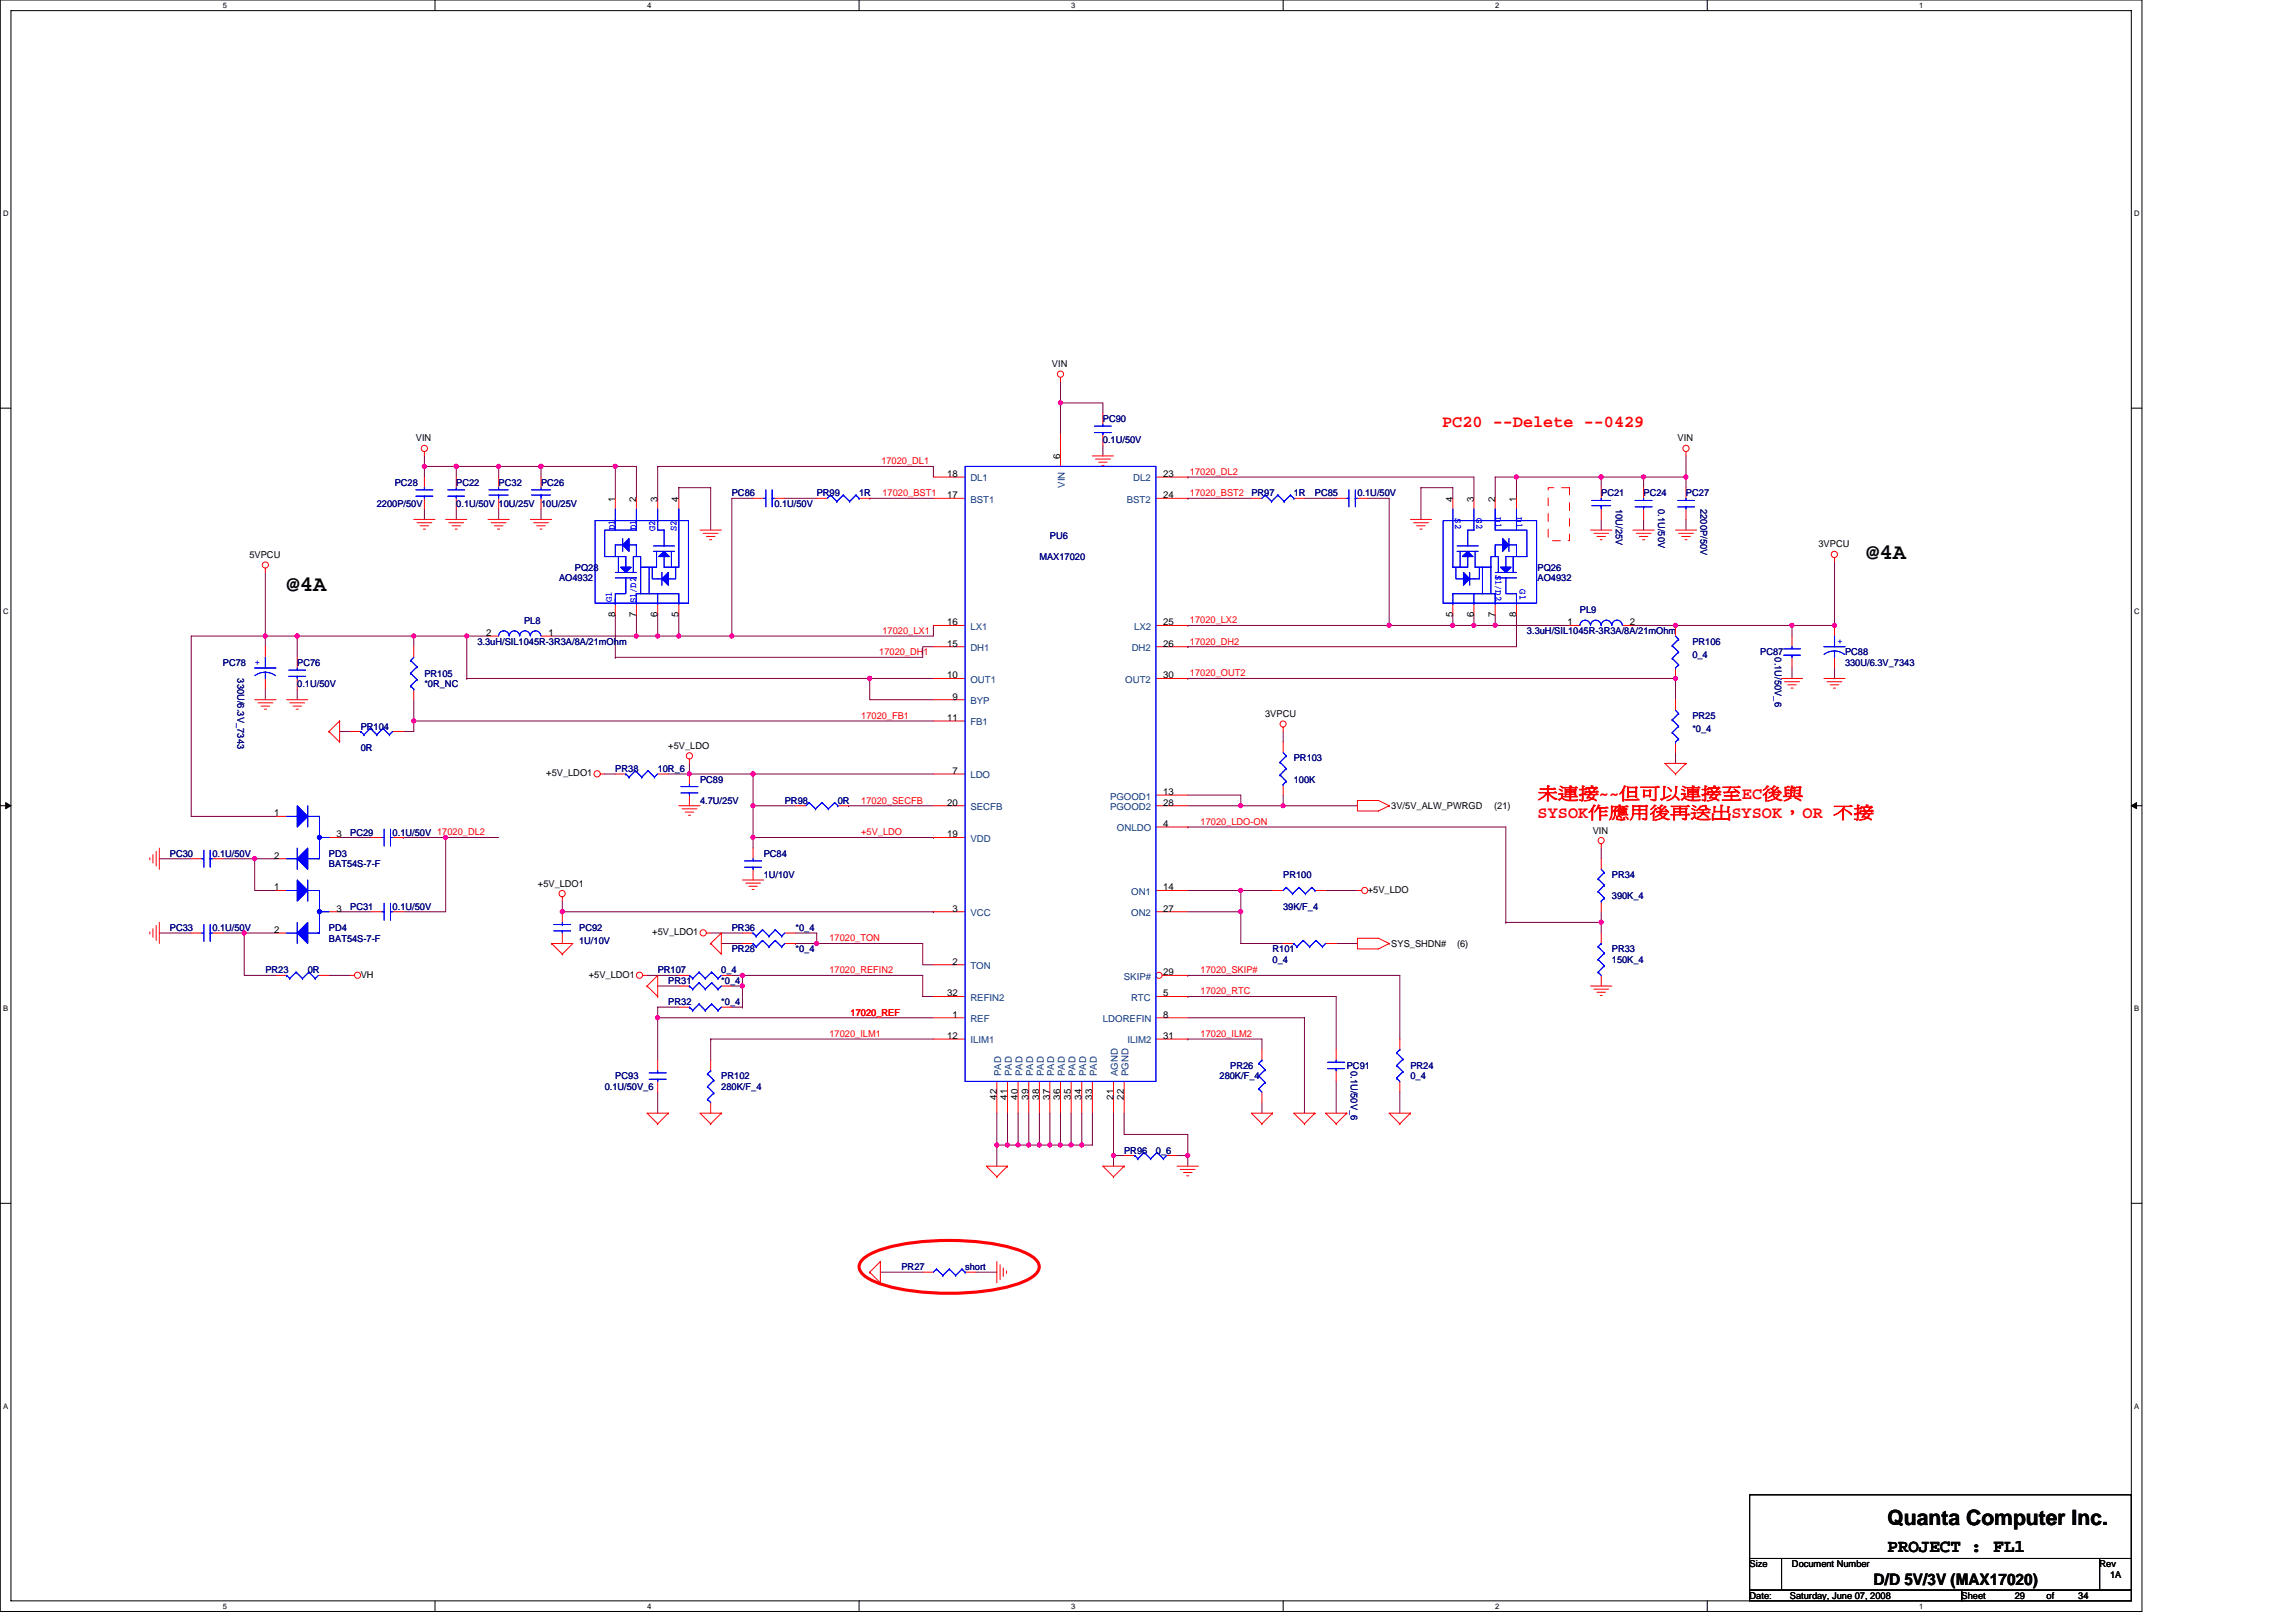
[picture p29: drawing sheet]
<svg xmlns="http://www.w3.org/2000/svg" width="297mm" height="210mm" viewBox="0 0 297 210" stroke-linecap="round" stroke-linejoin="round" font-family="sans-serif">
<defs><g id="words">
<g font-size="2.9">
<text x="37.1" y="76.5">@4A</text>
<text x="241.4" y="72.3">@4A</text>
</g>
<text font-size="2.7" x="244.2" y="197.3">Quanta Computer Inc.</text>
<text font-size="2.3" x="244.2" y="200.8">PROJECT : FL1</text>
<g font-size="2.2" fill="#f00">
<text x="186.6" y="55.3">PC20 --Delete --0429</text>
<text x="198.9" y="103.3">未連接~~但可以連接至EC後與</text>
<text x="198.9" y="105.8">SYSOK作應用後再送出SYSOK，OR 不接</text>
</g>
<text font-size="2.1" x="242.4" y="205">D/D 5V/3V (MAX17020)</text>
<g font-size="1.2">
<text x="136.1" y="47.5">VIN</text>
<text x="53.8" y="57.1">VIN</text>
<text x="137.2" y="59.4" transform="rotate(-90 137.2 59.4)">6</text>
<text x="217" y="57.1">VIN</text>
<text x="79.6" y="64.9" transform="rotate(-90 79.6 64.9)">1</text>
<text x="82.3" y="64.9" transform="rotate(-90 82.3 64.9)">2</text>
<text x="85.1" y="64.9" transform="rotate(-90 85.1 64.9)">3</text>
<text x="87.8" y="64.9" transform="rotate(-90 87.8 64.9)">4</text>
<text x="122.6" y="64.5">17</text>
<text x="122.6" y="61.7">18</text>
<text x="150.5" y="61.7">23</text>
<text x="150.5" y="64.5">24</text>
<text x="187.9" y="64.9" transform="rotate(-90 187.9 64.9)">4</text>
<text x="190.7" y="64.9" transform="rotate(-90 190.7 64.9)">3</text>
<text x="193.4" y="64.9" transform="rotate(-90 193.4 64.9)">2</text>
<text x="196.2" y="64.9" transform="rotate(-90 196.2 64.9)">1</text>
<text x="235.3" y="70.8">3VPCU</text>
<text x="32.3" y="72.2">5VPCU</text>
<text x="62.9" y="82.3">2</text>
<text x="70.9" y="82.3">1</text>
<text x="79.6" y="79.8" transform="rotate(-90 79.6 79.8)">8</text>
<text x="82.3" y="79.8" transform="rotate(-90 82.3 79.8)">7</text>
<text x="85.1" y="79.8" transform="rotate(-90 85.1 79.8)">6</text>
<text x="87.8" y="79.8" transform="rotate(-90 87.8 79.8)">5</text>
<text x="122.6" y="83.7">15</text>
<text x="122.6" y="80.9">16</text>
<text x="150.5" y="83.7">26</text>
<text x="150.5" y="80.9">25</text>
<text x="187.9" y="79.8" transform="rotate(-90 187.9 79.8)">5</text>
<text x="190.7" y="79.8" transform="rotate(-90 190.7 79.8)">6</text>
<text x="193.4" y="79.8" transform="rotate(-90 193.4 79.8)">7</text>
<text x="196.2" y="79.8" transform="rotate(-90 196.2 79.8)">8</text>
<text x="202.8" y="80.9">1</text>
<text x="210.9" y="80.9">2</text>
<text x="122.6" y="87.8">10</text>
<text x="150.5" y="87.8">30</text>
<text x="122.6" y="93.3">11</text>
<text x="123.2" y="90.5">9</text>
<text x="163.7" y="92.8">3VPCU</text>
<text x="70.7" y="100.4">+5V_LDO1</text>
<text x="86.5" y="96.9">+5V_LDO</text>
<text x="123.2" y="100.1">7</text>
<text x="35.5" y="105.6">1</text>
<text x="122.6" y="104.2">20</text>
<text x="150.5" y="102.8">13</text>
<text x="150.5" y="104.2">28</text>
<text x="150.5" y="107">4</text>
<text x="180" y="104.7">3V/5V_ALW_PWRGD</text>
<text x="193.3" y="104.7">(21)</text>
<text x="206.1" y="107.8">VIN</text>
<text x="35.5" y="111.1">2</text>
<text x="43.5" y="108.3">3</text>
<text x="122.6" y="108.3">19</text>
<text x="35.5" y="115.2">1</text>
<text x="43.5" y="117.9">3</text>
<text x="69.6" y="114.7">+5V_LDO1</text>
<text x="123.2" y="117.9">3</text>
<text x="150.5" y="115.2">14</text>
<text x="150.5" y="117.9">27</text>
<text x="177" y="115.5">+5V_LDO</text>
<text x="35.5" y="120.7">2</text>
<text x="84.4" y="121">+5V_LDO1</text>
<text x="123.2" y="124.8">2</text>
<text x="180" y="122.5">SYS_SHDN#</text>
<text x="188.5" y="122.5">(6)</text>
<text x="46.7" y="126.5">VH</text>
<text x="76.2" y="126.5">+5V_LDO1</text>
<text x="122.6" y="128.9">32</text>
<text x="123.2" y="131.7">1</text>
<text x="150.5" y="131.7">8</text>
<text x="150.5" y="126.2">29</text>
<text x="150.5" y="128.9">5</text>
<text x="122.6" y="134.4">12</text>
<text x="150.5" y="134.4">31</text>
<text x="128.9" y="142.3" transform="rotate(-90 128.9 142.3)">42</text>
<text x="130.3" y="142.3" transform="rotate(-90 130.3 142.3)">41</text>
<text x="131.7" y="142.3" transform="rotate(-90 131.7 142.3)">40</text>
<text x="133.1" y="142.3" transform="rotate(-90 133.1 142.3)">39</text>
<text x="134.4" y="142.3" transform="rotate(-90 134.4 142.3)">38</text>
<text x="135.8" y="142.3" transform="rotate(-90 135.8 142.3)">37</text>
<text x="137.2" y="142.3" transform="rotate(-90 137.2 142.3)">36</text>
<text x="138.6" y="142.3" transform="rotate(-90 138.6 142.3)">35</text>
<text x="139.9" y="142.3" transform="rotate(-90 139.9 142.3)">34</text>
<text x="141.3" y="142.3" transform="rotate(-90 141.3 142.3)">33</text>
<text x="144" y="142.3" transform="rotate(-90 144 142.3)">21</text>
<text x="145.4" y="142.3" transform="rotate(-90 145.4 142.3)">22</text>
<text x="226.4" y="202.8">Size</text>
<text x="231.8" y="202.8">Document Number</text>
<text x="271.6" y="202.8">Rev</text>
<text x="226.4" y="206.9">Date:</text>
<text x="231.6" y="206.9">Saturday, June 07, 2008</text>
<text x="253.8" y="206.9">Sheet</text>
<text x="260.6" y="206.9">29</text>
<text x="264.8" y="206.9">of</text>
<text x="268.9" y="206.9">34</text>
<text x="273" y="204.1">1A</text>
</g>
<g font-size="1.2" fill="#000080">
<text x="142.7" y="54.6">PC90</text>
<text x="142.7" y="57.4">0.1U/50V</text>
<text x="48.7" y="65.6">2200P/50V</text>
<text x="51.1" y="62.8">PC28</text>
<text x="59" y="62.8">PC22</text>
<text x="59" y="65.6">0.1U/50V 10U/25V 10U/25V</text>
<text x="64.5" y="62.8">PC32</text>
<text x="70" y="62.8">PC26</text>
<text x="94.7" y="64.2">PC86</text>
<text x="100.2" y="65.6">0.1U/50V</text>
<text x="105.7" y="64.2">PR99</text>
<text x="111.1" y="64.2">1R</text>
<text x="161.9" y="64.2">PR97</text>
<text x="167.4" y="64.2">1R</text>
<text x="170.1" y="64.2">PC85</text>
<text x="175.6" y="64.2">0.1U/50V</text>
<text x="207.2" y="64.2">PC21</text>
<text x="209" y="65.8" transform="rotate(90 209 65.8)">10U/25V</text>
<text x="212.6" y="64.2">PC24</text>
<text x="214.5" y="65.8" transform="rotate(90 214.5 65.8)">0.1U/50V</text>
<text x="218.1" y="64.2">PC27</text>
<text x="220" y="65.8" transform="rotate(90 220 65.8)">2200P/50V</text>
<text x="135.8" y="69.7">PU6</text>
<text x="72.3" y="75.2">AO4932</text>
<text x="74.4" y="73.8">PQ28</text>
<text x="134.5" y="72.5">MAX17020</text>
<text x="198.9" y="73.8">PQ26</text>
<text x="198.9" y="75.2">AO4932</text>
<text x="61.8" y="83.4">3.3uH/SIL1045R-3R3A/8A/21mOhm</text>
<text x="67.8" y="80.7">PL8</text>
<text x="197.5" y="82">3.3uH/SIL1045R-3R3A/8A/21mOhm</text>
<text x="204.4" y="79.3">PL9</text>
<text x="218.9" y="83.4">PR106</text>
<text x="28.8" y="86.2">PC78</text>
<text x="30.7" y="87.8" transform="rotate(90 30.7 87.8)">330U/6.3V_7343</text>
<text x="38.5" y="86.2">PC76</text>
<text x="38.5" y="88.9">0.1U/50V</text>
<text x="54.9" y="87.5">PR105</text>
<text x="54.9" y="88.9">*0R_NC</text>
<text x="218.9" y="85.1">0_4</text>
<text x="227.7" y="84.8">PC87</text>
<text x="229.6" y="85" transform="rotate(90 229.6 85)">0.1U/50V_6</text>
<text x="238.7" y="84.8">PC88</text>
<text x="238.7" y="86.2">330U/6.3V_7343</text>
<text x="46.7" y="94.4">PR104</text>
<text x="218.9" y="93">PR25</text>
<text x="218.9" y="94.7">*0_4</text>
<text x="46.7" y="97.1">0R</text>
<text x="79.6" y="99.9">PR38</text>
<text x="85.1" y="99.9">10R_6</text>
<text x="90.6" y="101.3">PC89</text>
<text x="167.4" y="98.5">PR103</text>
<text x="167.4" y="101.3">100K</text>
<text x="90.6" y="104">4.7U/25V</text>
<text x="101.5" y="104">PR98</text>
<text x="108.4" y="104">0R</text>
<text x="22" y="110.8">PC30</text>
<text x="27.5" y="110.8">0.1U/50V</text>
<text x="42.6" y="110.8">PD3</text>
<text x="42.6" y="112.2">BAT54S-7-F</text>
<text x="45.3" y="108.1">PC29</text>
<text x="50.8" y="108.1">0.1U/50V 17020_DL2</text>
<text x="98.8" y="110.8">PC84</text>
<text x="98.8" y="113.6">1U/10V</text>
<text x="166" y="113.6">PR100</text>
<text x="208.5" y="113.6">PR34</text>
<text x="45.3" y="117.7">PC31</text>
<text x="50.8" y="117.7">0.1U/50V</text>
<text x="166" y="117.7">39K/F_4</text>
<text x="208.5" y="116.3">390K_4</text>
<text x="22" y="120.5">PC33</text>
<text x="27.5" y="120.5">0.1U/50V</text>
<text x="34.3" y="125.9">PR23</text>
<text x="39.8" y="125.9">0R</text>
<text x="42.6" y="120.5">PD4</text>
<text x="42.6" y="121.8">BAT54S-7-F</text>
<text x="74.9" y="120.5">PC92</text>
<text x="74.9" y="122.1">1U/10V</text>
<text x="85.1" y="125.9">PR107</text>
<text x="93.3" y="125.9">0_4</text>
<text x="94.7" y="123.2">PR28</text>
<text x="94.7" y="120.5">PR36</text>
<text x="102.9" y="123.2">*0_4</text>
<text x="102.9" y="120.5">*0_4</text>
<text x="164.6" y="123.2">R101</text>
<text x="164.6" y="124.6">0_4</text>
<text x="208.5" y="123.2">PR33</text>
<text x="208.5" y="124.6">150K_4</text>
<text x="86.5" y="127.3">PR31</text>
<text x="86.5" y="130">PR32</text>
<text x="93.3" y="127.3">*0_4</text>
<text x="93.3" y="130">*0_4</text>
<text x="78.2" y="141">0.1U/50V_6</text>
<text x="79.6" y="139.7">PC93</text>
<text x="93.3" y="139.7">PR102</text>
<text x="93.3" y="141">280K/F_4</text>
<text x="157.8" y="139.7">280K/F_4</text>
<text x="159.1" y="138.3">PR26</text>
<text x="174.2" y="138.3">PC91</text>
<text x="174.7" y="138.5" transform="rotate(90 174.7 138.5)">0.1U/50V_6</text>
<text x="182.5" y="138.3">PR24</text>
<text x="182.5" y="139.7">0_4</text>
<text x="145.4" y="149.3">PR96</text>
<text x="149.5" y="149.3">0_6</text>
<text x="116.6" y="164.3">PR27</text>
<text x="124.9" y="164.3">short</text>
</g>
<g font-size="1.2" fill="#f00">
<text x="114" y="60.1">17020_DL1</text>
<text x="114.2" y="64.2">17020_BST1</text>
<text x="153.9" y="61.4">17020_DL2</text>
<text x="153.9" y="64.2">17020_BST2</text>
<text x="114.2" y="82">17020_LX1</text>
<text x="153.9" y="83.4">17020_DH2</text>
<text x="153.9" y="80.6">17020_LX2</text>
<text x="113.7" y="84.8">17020_DH1</text>
<text x="153.9" y="87.5">17020_OUT2</text>
<text x="111.4" y="93">17020_FB1</text>
<text x="111.4" y="104">17020_SECFB</text>
<text x="155.3" y="106.7">17020_LDO-ON</text>
<text x="111.4" y="108.1">+5V_LDO</text>
<text x="107.3" y="121.8">17020_TON</text>
<text x="107.3" y="125.9">17020_REFIN2</text>
<text x="155.3" y="125.9">17020_SKIP#</text>
<text x="110" y="131.4">17020_REF</text>
<text x="155.3" y="128.7">17020_RTC</text>
<text x="107.3" y="134.2">17020_ILM1</text>
<text x="155.3" y="134.2">17020_ILM2</text>
</g>
<g font-size="1.2" fill="#004080">
<text x="125.5" y="65">BST1</text>
<text x="125.5" y="62.3">DL1</text>
<text x="137.8" y="63.1" transform="rotate(-90 137.8 63.1)">VIN</text>
<text x="145.8" y="65">BST2</text>
<text x="146.6" y="62.3">DL2</text>
<text x="125.5" y="81.5">LX1</text>
<text x="146.7" y="81.5">LX2</text>
<text x="125.5" y="88.3">OUT1</text>
<text x="125.5" y="84.2">DH1</text>
<text x="145.6" y="88.3">OUT2</text>
<text x="146.4" y="84.2">DH2</text>
<text x="125.5" y="91.1">BYP</text>
<text x="125.5" y="93.9">FB1</text>
<text x="125.5" y="100.7">LDO</text>
<text x="125.5" y="104.8">SECFB</text>
<text x="143.6" y="103.4">PGOOD1</text>
<text x="143.6" y="104.8">PGOOD2</text>
<text x="144.5" y="107.6">ONLDO</text>
<text x="125.5" y="108.9">VDD</text>
<text x="125.5" y="118.5">VCC</text>
<text x="146.3" y="115.8">ON1</text>
<text x="146.3" y="118.5">ON2</text>
<text x="125.5" y="125.4">TON</text>
<text x="125.5" y="129.5">REFIN2</text>
<text x="145.4" y="126.8">SKIP#</text>
<text x="146.3" y="129.5">RTC</text>
<text x="125.5" y="132.2">REF</text>
<text x="125.5" y="135">ILIM1</text>
<text x="142.7" y="132.2">LDOREFIN</text>
<text x="145.9" y="135">ILIM2</text>
<text x="129.5" y="139.2" transform="rotate(-90 129.5 139.2)">PAD</text>
<text x="130.9" y="139.2" transform="rotate(-90 130.9 139.2)">PAD</text>
<text x="132.3" y="139.2" transform="rotate(-90 132.3 139.2)">PAD</text>
<text x="133.7" y="139.2" transform="rotate(-90 133.7 139.2)">PAD</text>
<text x="135" y="139.2" transform="rotate(-90 135 139.2)">PAD</text>
<text x="136.4" y="139.2" transform="rotate(-90 136.4 139.2)">PAD</text>
<text x="137.8" y="139.2" transform="rotate(-90 137.8 139.2)">PAD</text>
<text x="139.1" y="139.2" transform="rotate(-90 139.1 139.2)">PAD</text>
<text x="140.5" y="139.2" transform="rotate(-90 140.5 139.2)">PAD</text>
<text x="141.9" y="139.2" transform="rotate(-90 141.9 139.2)">PAD</text>
<text x="144.6" y="139.2" transform="rotate(-90 144.6 139.2)">AGND</text>
<text x="146" y="139.2" transform="rotate(-90 146 139.2)">PGND</text>
</g>
<g font-size="1.2" fill="#00f">
<text x="79.6" y="68.6" transform="rotate(-90 79.6 68.6)">D1</text>
<text x="82.3" y="68.6" transform="rotate(-90 82.3 68.6)">D1</text>
<text x="84.8" y="68.7" transform="rotate(-90 84.8 68.7)">G2</text>
<text x="87.5" y="68.7" transform="rotate(-90 87.5 68.7)">S2</text>
<text x="188.3" y="67.1" transform="rotate(90 188.3 67.1)">S2</text>
<text x="191" y="67.1" transform="rotate(90 191 67.1)">G2</text>
<text x="193.5" y="66.9" transform="rotate(90 193.5 66.9)">D1</text>
<text x="196.2" y="66.9" transform="rotate(90 196.2 66.9)">D1</text>
<text x="79.1" y="77.9" transform="rotate(-90 79.1 77.9)">G1</text>
<text x="193.5" y="74.3" transform="rotate(90 193.5 74.3)">S1/D2</text>
<text x="196.6" y="76.3" transform="rotate(90 196.6 76.3)">G1</text>
<text x="82.3" y="78" transform="rotate(-90 82.3 78)">S1/D2</text>
<text x="237.7" y="83.3">+</text>
<text x="33" y="86">+</text>
</g>
<g font-size="1">
<text x="28.8" y="1">5</text>
<text x="83.7" y="1">4</text>
<text x="138.6" y="1">3</text>
<text x="193.4" y="1">2</text>
<text x="248.3" y="1">1</text>
<text x=".4" y="28">D</text>
<text x="276.1" y="28">D</text>
<text x=".4" y="79.4">C</text>
<text x="276.1" y="79.4">C</text>
<text x=".4" y="130.9">B</text>
<text x="276.1" y="130.9">B</text>
<text x=".4" y="182.3">A</text>
<text x="276.1" y="182.3">A</text>
<text x="28.8" y="208.2">5</text>
<text x="83.7" y="208.2">4</text>
<text x="138.6" y="208.2">3</text>
<text x="193.4" y="208.2">2</text>
<text x="248.3" y="208.2">1</text>
</g>
</g></defs>
<path d="M0 0h277.1v208.5h-277.1zM1.4 1.4h274.3v205.7h-274.3z" fill="none" stroke="#000" stroke-width=".13"/>
<g fill="#fff">
<path d="M28.8 .1h.6v1.1h-.6z"/>
<path d="M28.8 207.3h.6v1.1h-.6z"/>
</g>
<path d="M56.3 0v1.4M56.3 207.1v1.4" fill="none" stroke="#000" stroke-width=".13"/>
<g fill="#fff">
<path d="M83.7 .1h.6v1.1h-.6z"/>
<path d="M83.7 207.3h.6v1.1h-.6z"/>
</g>
<path d="M111.1 0v1.4M111.1 207.1v1.4" fill="none" stroke="#000" stroke-width=".13"/>
<g fill="#fff">
<path d="M138.6 .1h.5v1.1h-.5z"/>
<path d="M138.6 207.3h.5v1.1h-.5z"/>
</g>
<path d="M166 0v1.4M166 207.1v1.4" fill="none" stroke="#000" stroke-width=".13"/>
<g fill="#fff">
<path d="M193.4 .1h.6v1.1h-.6z"/>
<path d="M193.4 207.3h.6v1.1h-.6z"/>
</g>
<path d="M220.9 0v1.4M220.9 207.1v1.4" fill="none" stroke="#000" stroke-width=".13"/>
<g fill="#fff">
<path d="M248.3 .1h.6v1.1h-.6z"/>
<path d="M248.3 207.3h.6v1.1h-.6z"/>
<path d="M.4 27.1h.7v1.1h-.7z"/>
<path d="M276.1 27.1h.7v1.1h-.7z"/>
<path d="M.4 78.5h.7v1.1h-.7z"/>
<path d="M276.1 78.5h.7v1.1h-.7z"/>
</g>
<path d="M0 52.8h1.4M275.7 52.8h1.4" fill="none" stroke="#000" stroke-width=".13"/>
<g fill="#fff">
<path d="M.4 130h.7v1.1h-.7z"/>
<path d="M276.1 130h.7v1.1h-.7z"/>
</g>
<path d="M0 104.2h1.4M275.7 104.2h1.4" fill="none" stroke="#000" stroke-width=".13"/>
<path d="M.7 103.8l.7 .4-.7 .4zM275.7 104.2l.7-.4v.8z" fill="#000" stroke="#000" stroke-width=".13"/>
<g fill="#fff">
<path d="M.4 181.4h.7v1.1h-.7z"/>
<path d="M276.1 181.4h.7v1.1h-.7z"/>
</g>
<path d="M0 155.7h1.4M275.7 155.7h1.4M226.4 193.4h49.3v8.2h-49.3zM226.4 201.6h4.1v4.1h-4.1zM226.4 205.7h27.4v1.4h-27.4zM230.5 201.6h41.1v4.1h-41.1zM253.8 205.7h21.9v1.4h-21.9zM271.6 201.6h4.1v4.1h-4.1z" fill="none" stroke="#000" stroke-width=".13"/>
<g fill="none" stroke="#800040" stroke-width=".13">
<path d="M54.9 59v1.3M137.2 52.1h.1M137.2 52.1h5.5v1.4M137.2 52.1v4.1M137.2 49.4v2.7M142.7 57.6v1.4M218.1 59v2.7M34.3 74.1v8.2M54.9 60.3h27.4v4.2M54.9 60.3h.1M54.9 60.3v1.4M54.9 65.8v1.4"/>
<path d="M59 60.3h.1M59 60.3v1.4M59 65.8v1.4M64.5 60.3h.1M64.5 60.3v1.4M64.5 65.8v1.4M70 60.3v1.4M70 65.8v1.4M70 60.3h.1M79.6 79.6v5.4M79.6 60.3h.1M79.6 60.3v4.2"/>
<path d="M82.3 79.6v2.7M85.1 60.3v4.2M85.1 60.3h.1M85.1 79.6v2.7M85.1 60.3h35.7v1.4M87.8 79.6v2.7M87.8 64.5v-1.4h4.1v5.5M97.4 64.5h-2.7v17.8M101.5 64.5h4.2M112.5 64.5h.1M112.5 64.5h8.3M153.7 61.7h.1"/>
<path d="M153.7 61.7h37v2.8M153.7 64.5h.1M153.7 64.5h8.2M168.8 64.5h4.1M177 64.5h2.7v16.4M188 64.5v-1.4h-4.2v4.1M188 79.6v1.3M190.7 79.6v1.3M193.4 79.6v1.3M196.2 61.7h-2.8v2.8M196.2 61.7v2.8M196.2 79.6v4.1h-42.5"/>
<path d="M196.2 61.7h.1M196.2 61.7h21.9M207.2 61.7h.1M207.2 61.7v1.4M207.2 67.2v1.4M212.6 61.7h.1M212.6 61.7v1.4M212.6 67.2v1.4M218.1 61.7v1.4M218.1 67.2v1.4M237.3 72.7v8.2h-20.5M34.3 82.3v1.4"/>
<path d="M34.3 89.2v1.3M34.3 82.3h4.2v2.7M34.3 82.3h.1M34.3 82.3h-9.6v23.3h11M38.5 89.2v1.3M38.5 82.3h.1M38.5 82.3h21.9M43.9 94.6h1.4M53.5 82.3v1.4M53.5 82.3h.1M53.5 93.3h.1M53.5 90.5v2.8"/>
<path d="M53.5 93.3v1.3h-1.3M53.5 93.3h67.3M60.4 87.8h.1M60.4 82.3h.1M60.4 82.3h2.7M60.4 87.8h60.4M60.4 82.3v5.5M71.4 82.3h10.9M79.6 85h.1M82.3 82.3h5.5M85.1 82.3h.1M87.8 82.3h6.9"/>
<path d="M87.8 82.3h.1M89.2 98.8h.1M89.2 98.8v1.3M94.7 82.3h.1M112.5 87.8h.1M112.5 87.8v2.7h8.3M120.8 83.7h-1.4v1.3h-39.8M120.8 80.9v1.4h-26.1M153.7 83.7h.1M153.7 80.9h.1M153.7 87.8h.1M153.7 87.8h63.1v2.7"/>
<path d="M153.7 80.9h34.3M166 94.6v1.4M179.7 80.9h.1M188 80.9h2.7M190.7 80.9h.1M190.7 80.9h12.3M193.4 80.9h.1M211.3 80.9h5.5M216.8 80.9h.1M216.8 97.4v1.4M231.8 86.4v1.4M231.8 80.9v1.4"/>
<path d="M231.8 80.9h.1M237.3 86.4v1.4M20.6 111.1h4.1M28.8 111.1h4.2M33 111.1h2.7M33 111.1h.1M33 111.1v4.1h2.7M43.9 108.4h4.1M43.9 118h4.1M52.2 108.4h.1M52.2 108.4h5.5M57.7 108.4h6.8"/>
<path d="M57.7 108.4v9.6h-5.5M57.7 108.4h.1M72.7 116.6v1.4h48.1M78.2 100.1h1.4M86.5 100.1h2.7M89.2 100.1h8.2M97.4 100.1v4.1h5.5M97.4 100.1h.1M97.4 108.4v1.3M97.4 104.2v4.2M97.4 108.4h23.4M97.4 100.1h23.4"/>
<path d="M109.8 104.2h.1M109.8 104.2h11M120.8 118h.1M120.8 108.4h.1M153.7 118h6.8M153.7 107h.1M153.7 107h41.1v12.3M153.7 102.9h6.8v1.3M153.7 104.2h6.8M153.7 115.2h6.8M160.5 115.2h.1M160.5 118v4.1h5.5"/>
<path d="M160.5 104.2h.1M160.5 104.2h15.1M160.5 115.2v2.8M160.5 115.2h4.1M166 102.9v1.3M166 104.2h.1M171.5 115.2h4.1M194.8 119.3h.1M194.8 119.3h12.4M207.2 118v1.3M207.2 119.3v1.4M207.2 109.7v1.4"/>
<path d="M20.6 120.7h4.1M28.8 120.7h2.8v5.5h4.1M31.6 120.7h.1M31.6 120.7h4.1M42.6 126.2h2.7M83.7 126.2h4.1M85.1 127.6h2.7M85.1 131.7v5.5M85.1 131.7h.1M85.1 131.7h35.7M87.8 130.3h-2.7v1.4M91.9 134.4h.1"/>
<path d="M91.9 134.4v2.8M91.9 120.7h4.2M91.9 134.4h28.9M93.3 122.1h2.8M94.7 127.6h1.4M94.7 126.2h1.4M94.7 130.3h1.4M96.1 126.2h23.3v2.7h1.4M96.1 126.2v1.4M96.1 126.2h.1M96.1 130.3h.1M96.1 127.6v2.7"/>
<path d="M102.9 120.7h2.8v1.4M102.9 122.1h16.5v2.7h1.4M102.9 122.1h.1M105.7 122.1h.1M153.7 134.4h.1M153.7 134.4h9.6v1.4M153.7 128.9h.1M153.7 128.9h19.2v6.9M153.7 126.2h.1M153.7 131.7h15.1v12.3M153.7 126.2h27.4v8.2M172.9 139.9v4.1"/>
<path d="M172.9 122.1h2.7M85.1 141.3v2.7M129 144v4.1M129 148.1v2.8M129 148.1h.1M130.3 148.1h.1M130.3 144v4.1M131.7 144v4.1M131.7 148.1h.1M133.1 144v4.1M133.1 148.1h.1M134.5 144v4.1"/>
<path d="M134.5 148.1h.1M135.8 144v4.1M135.8 148.1h.1M137.2 144v4.1M137.2 148.1h.1M138.6 144v4.1M138.6 148.1h.1M140 144v4.1M140 148.1h.1M141.3 144v4.1h-12.3M144.1 149.5v1.4M144.1 149.5h.1"/>
<path d="M144.1 144v5.5M144.1 149.5h1.3M145.4 144v2.8h8.3v2.7M152.3 149.5h1.4M153.7 149.5h.1M153.7 149.5v1.4M163.3 142.6v1.4M181.1 141.3v2.7M113.9 164.6h5.5M126.2 164.6h2.8"/>
</g>
<g fill="#f0f" stroke="#f0f" stroke-width=".13">
<circle cx="130.3" cy="148.1" r=".27"/>
<circle cx="218.1" cy="61.7" r=".27"/>
<circle cx="131.7" cy="148.1" r=".27"/>
<circle cx="212.6" cy="61.7" r=".27"/>
<circle cx="207.1" cy="61.7" r=".27"/>
<circle cx="97.4" cy="104.2" r=".27"/>
<circle cx="97.4" cy="100.1" r=".27"/>
<circle cx="134.5" cy="148.1" r=".27"/>
<circle cx="32.9" cy="111.1" r=".27"/>
<circle cx="166" cy="104.2" r=".27"/>
<circle cx="135.8" cy="148.1" r=".27"/>
<circle cx="137.2" cy="148.1" r=".27"/>
<circle cx="216.8" cy="80.9" r=".27"/>
<circle cx="237.3" cy="80.9" r=".27"/>
<circle cx="231.8" cy="80.9" r=".27"/>
<circle cx="160.5" cy="117.9" r=".27"/>
<circle cx="138.6" cy="148.1" r=".27"/>
<circle cx="79.6" cy="60.3" r=".27"/>
<circle cx="105.6" cy="122.1" r=".27"/>
<circle cx="137.2" cy="52.1" r=".27"/>
<circle cx="160.5" cy="115.2" r=".27"/>
<circle cx="144" cy="149.5" r=".27"/>
<circle cx="96" cy="126.2" r=".27"/>
<circle cx="112.5" cy="87.8" r=".27"/>
<circle cx="60.4" cy="82.3" r=".27"/>
<circle cx="53.5" cy="82.3" r=".27"/>
<circle cx="59" cy="60.3" r=".27"/>
<circle cx="54.9" cy="60.3" r=".27"/>
<circle cx="70" cy="60.3" r=".27"/>
<circle cx="64.5" cy="60.3" r=".27"/>
<circle cx="38.4" cy="82.3" r=".27"/>
<circle cx="34.3" cy="82.3" r=".27"/>
<circle cx="94.7" cy="82.3" r=".27"/>
<circle cx="153.7" cy="149.5" r=".27"/>
<circle cx="193.4" cy="80.9" r=".27"/>
<circle cx="57.6" cy="108.3" r=".27"/>
<circle cx="53.5" cy="93.3" r=".27"/>
<circle cx="187.9" cy="80.9" r=".27"/>
<circle cx="179.7" cy="80.9" r=".27"/>
<circle cx="207.1" cy="119.3" r=".27"/>
<circle cx="190.7" cy="80.9" r=".27"/>
<circle cx="216.8" cy="87.8" r=".27"/>
<circle cx="31.6" cy="120.7" r=".27"/>
<circle cx="89.2" cy="100.1" r=".27"/>
<circle cx="133.1" cy="148.1" r=".27"/>
<circle cx="139.9" cy="148.1" r=".27"/>
<circle cx="82.3" cy="82.3" r=".27"/>
<circle cx="85.1" cy="82.3" r=".27"/>
<circle cx="129" cy="148.1" r=".27"/>
<circle cx="87.8" cy="82.3" r=".27"/>
<circle cx="160.5" cy="104.2" r=".27"/>
<circle cx="72.7" cy="117.9" r=".27"/>
<circle cx="97.4" cy="108.3" r=".27"/>
<circle cx="96" cy="127.6" r=".27"/>
<circle cx="85.1" cy="131.7" r=".27"/>
<circle cx="196.2" cy="61.7" r=".27"/>
</g>
<g fill="none" stroke="#f00" stroke-width=".13">
<path d="M54.9 58.4v.6M137.2 48.8v.6M137.2 56.2v4.1M141.3 59h2.8M141.7 59.4h2M142.1 59.8h1.1M142.7 53.5v1.4M142.7 56.2v1.4M218.1 58.4v.6M34.3 73.5v.6M53.5 67.2h2.8M54 67.6h1.9"/>
<path d="M54.4 68h1.1M54.8 68.5h.3M57.7 67.2h2.7M58.1 67.6h1.9M58.5 68h1.1M58.9 68.5h.3M63.1 67.2h2.8M63.5 67.6h2M64 68h1.1M64.4 68.5h.2M68.6 67.2h2.8M69 67.6h1.9"/>
<path d="M69.4 68h1.1M69.9 68.5h.2M90.6 68.6h2.7M91 69h1.9M91.4 69.4h1.1M91.8 69.8h.3M120.8 64.5h4.1M120.8 61.7h4.1M142.6 60.2h.2M149.5 64.5h4.2M149.5 61.7h4.2M182.5 67.2h2.7"/>
<path d="M182.9 67.6h1.9M183.3 68h1.1M183.7 68.5h.3M188 64.5v1.3M188 78.2v1.4M190.7 64.5v1.3M190.7 78.2v1.4M193.4 64.5v1.3M193.4 78.2v1.4M196.2 64.5v1.3M196.2 78.2v1.4M205.8 68.6h2.7"/>
<path d="M206.2 69h1.9M206.6 69.4h1.1M207 69.8h.3M207.2 63.1v1.4M207.2 65.8v1.4M211.3 68.6h2.7M211.7 69h1.9M212.1 69.4h1.1M212.5 69.8h.3M216.8 68.6h2.7M217.2 69h1.9M217.6 69.4h1.1"/>
<path d="M218 69.8h.3M237.3 72.2v.5M33 90.5h2.7M33.4 90.9h1.9M33.8 91.4h1.1M34.2 91.8h.3M34.3 83.7v1.3M34.3 87.8v1.4M37.1 90.5h2.7M37.5 90.9h1.9M37.9 91.4h1.1M38.3 91.8h.3"/>
<path d="M42.6 94.6h.1M43.9 93.3v2.7l-1.3-1.4M43.9 93.3h.1M43.9 93.3l-1.3 1.3M89.2 98.2v.6M120.8 90.5h4.1M120.8 87.8h4.1M120.8 93.3h4.1M120.8 83.7h4.1M120.8 80.9h4.1M149.5 83.7h4.2M149.5 80.9h4.2"/>
<path d="M166 94.1v.5M218.1 98.8h-2.7l1.4 1.3M218.1 98.8h.1M218.1 98.8l-1.3 1.3M230.5 87.8h2.7M230.9 88.2h1.9M231.3 88.6h1.1M231.7 89h.3M231.8 82.3v1.4M231.8 85v1.4M236 87.8h2.7M236.4 88.2h1.9"/>
<path d="M236.8 88.6h1.1M237.2 89h.3M19.4 111v.2M19.8 110.6v1.1M20.2 110.2v1.9M20.2 119.7v2M20.6 109.7v2.8M20.6 119.3v2.8M72.7 116v.6M77.7 100.1h.5M87.8 104.2h2.8M88.2 104.6h2"/>
<path d="M88.6 105.1h1.1M89.1 105.5h.2M96.1 113.9h2.7M96.5 114.3h1.9M96.9 114.7h1.1M97.3 115.1h.3M120.8 118h4.1M120.8 100.1h4.1M120.8 108.4h4.1M120.8 104.2h4.1M149.5 118h4.2M149.5 107h4.2"/>
<path d="M149.5 102.9h4.2M149.5 115.2h4.2M149.5 104.2h4.2M175.6 103.6h2.7l1.4 .6-1.4 .7h-2.7zM175.6 115.2h.6M179.7 104.2h.1M207.2 109.2v.5M216.8 100.1h.1M19.4 120.6v.2M19.8 120.2v1.1M45.3 126.2h.6M71.4 122.1h2.7l-1.4 1.3"/>
<path d="M71.4 122.1h.1M71.4 122.1l1.3 1.3M72.7 123.4h.1M83.2 126.2h.5M83.7 127.6l1.4-1.4v2.7M83.7 127.6h.1M83.7 127.6l1.4 1.3M85.1 128.9h.1M91.4 120.7h.5M91.9 122.1h.1M93.3 120.7v2.7l-1.4-1.3M93.3 120.7h.1"/>
<path d="M93.3 120.7l-1.4 1.4M120.8 131.7h4.1M120.8 124.8h4.1M120.8 134.4h4.1M144.1 139.9v4.1M145.4 139.9v4.1M149.5 131.7h4.2M149.5 128.9h4.2M175.6 121.4h2.7l1.4 .7-1.4 .7h-2.7zM179.7 122.1h.1M205.8 127.6h2.7M206.2 128h1.9"/>
<path d="M206.6 128.4h1.1M207 128.8h.3M85.1 145.4h.1M86.5 144h-2.8l1.4 1.4M86.5 144h.1M86.5 144l-1.4 1.4M91.9 145.4h.1M93.3 144h-2.7l1.3 1.4M93.3 144h.1M93.3 144l-1.4 1.4M129 152.3h.1M130.3 150.9h-2.7l1.4 1.4"/>
<path d="M130.3 150.9h.1M130.3 150.9l-1.3 1.4M144.1 152.3h.1M145.4 150.9h-2.7l1.4 1.4M145.4 150.9h.1M145.4 150.9l-1.3 1.4M152.3 150.9h2.7M152.7 151.3h1.9M153.1 151.7h1.1M153.5 152.1h.3M163.3 145.4h.1M164.6 144h-2.7l1.4 1.4"/>
<path d="M164.6 144h.1M164.6 144l-1.3 1.4M168.8 145.4h.1M170.1 144h-2.7l1.4 1.4M170.1 144h.1M170.1 144l-1.3 1.4M172.9 145.4h.1M174.2 144h-2.7l1.4 1.4M174.2 144h.1M174.2 144l-1.3 1.4M181.1 145.4h.1M182.5 144h-2.8l1.4 1.4"/>
<path d="M182.5 144h.1M182.5 144l-1.4 1.4M112.5 164.6l1.4-1.4v2.8M112.5 164.6h.1M112.5 164.6l1.4 1.4M113.9 166h.1M129 163.2v2.8M129.4 163.6v2M129.8 164v1.1M130.2 164.5h.1M130.2 164.5v.2"/>
<circle cx="54.9" cy="58" r=".4"/>
<circle cx="137.2" cy="48.4" r=".4"/>
<circle cx="218.1" cy="58" r=".4"/>
<circle cx="34.3" cy="73.1" r=".4"/>
<circle cx="237.3" cy="71.7" r=".4"/>
<circle cx="89.2" cy="97.8" r=".4"/>
<circle cx="166" cy="93.7" r=".39"/>
<circle cx="72.7" cy="115.6" r=".4"/>
<circle cx="77.3" cy="100.1" r=".4"/>
<circle cx="176.6" cy="115.2" r=".4"/>
<circle cx="207.1" cy="108.8" r=".4"/>
<circle cx="46.2" cy="126.2" r=".4"/>
<circle cx="82.7" cy="126.2" r=".4"/>
<circle cx="91" cy="120.7" r=".4"/>
</g>
<path d="M111.6 163a10.4 10.4 0 0 1 5.3-2 35.2 35.2 0 0 1 14.1 .5 6.9 6.9 0 0 1 3 1.5 1.2 1.2 0 0 1 0 1.8 10.5 10.5 0 0 1-5.3 2.1 34.8 34.8 0 0 1-14.1-.6 6.9 6.9 0 0 1-3-1.5 1.2 1.2 0 0 1 0-1.8z" fill="none" stroke="#f00" stroke-width=".4"/>
<path d="M200.3 63.1h2.7v6.9h-2.7z" fill="none" stroke="#f00" stroke-width=".13" stroke-dasharray="1 1 1 1 1 1 1 1"/>
<g fill="none" stroke="#00f" stroke-width=".13">
<path d="M141.6 56h2.2M141.6 55.1h2.2M142.7 54.9v.2M142.7 56h.1M142.7 56v.2M186.7 67.4h12.1v10.6h-12.1zM188 65.8v7.6h.4M188.4 73.4h.5M188.4 73.4v1.5h.9M188.5 71.3h2.7M188.5 70.6h2.7M188.9 71.3v2.1"/>
<path d="M189.9 72v1.4h-1M190.1 74.1v1.6M190.7 76.8v1.4M190.7 76.8h2.2M190.7 76.8h-2.7v1.4M190.7 65.8v2.8h-.8v2M190.8 71.3v2.1h2.1M191.4 73.4v1.5h-1.3M191.8 73.4h.1M191.8 73.4v3.4M193.4 74.8h2.8M193.4 74.1h2.8"/>
<path d="M193.4 72h.4v2.1M193.4 65.8v2.8h2.8v-2.8M194.4 70.5h-1v1.5h-.5v4.8h.5v1.4M194.8 74.8v2h1.4v1.4v-.7M195.2 70.5h1v1.5M195.2 69.7v1.6M195.8 72h-1v1.4M196.2 68.6h1.3v3.4h-1.7v2.1M205.9 65.4h2.5M205.9 64.7h2.5M207.2 64.5v.2M207.2 65.4h.1"/>
<path d="M207.2 65.4v.4M33 86.4h2.7M34.3 87a2.15 2.15 0 0 0-1.3 .4M34.3 87a2.14 2.14 0 0 1 1.3 .4M34.3 87v.8M34.3 85v1.4M230.8 84.8h2.1M230.8 83.9h2.1M231.8 83.7v.2M231.8 84.8h.1M231.8 84.8v.2"/>
</g>
<g fill="#00f" stroke="#00f" stroke-width=".13">
<path d="M189.2 72l.7-.7 .7 .7z" fill-rule="evenodd"/>
<path d="M194.1 73.4h1.4l-.7 .7z" fill-rule="evenodd"/>
<path d="M194.4 69.7l.8 .8-.8 .8z" fill-rule="evenodd"/>
<path d="M189.3 74.1l.8 .8-.8 .8z" fill-rule="evenodd"/>
<path d="M189.2 72l.7-.7 .7 .7z" fill-rule="evenodd"/>
<path d="M194.1 73.4h1.4l-.7 .7z" fill-rule="evenodd"/>
<path d="M194.4 69.7l.8 .8-.8 .8z" fill-rule="evenodd"/>
<path d="M189.3 74.1l.8 .8-.8 .8z" fill-rule="evenodd"/>
</g>
<circle cx="149.9" cy="126.2" r=".4" fill="#fff" stroke="#f00" stroke-width=".13"/>
<g fill="none" stroke="#f00" stroke-width=".13">
<path d="M54.9 61.7v1.4M54.9 64.5v1.3M59 61.7v1.4M59 64.5v1.3M64.5 61.7v1.4M64.5 64.5v1.3M70 61.7v1.4M70 64.5v1.3M79.6 64.5v1.3M79.6 78.2v1.4M82.3 64.5v1.3M82.3 78.2v1.4"/>
<path d="M85.1 64.5v1.3M85.1 78.2v1.4M87.8 64.5v1.3M87.8 78.2v1.4M97.4 64.5h1.4M100.2 64.5h1.3M105.7 64.5h1.3M111.1 64.5h1.4M161.9 64.5h1.4M167.4 64.5h1.4M172.9 64.5h1.3M175.6 64.5h1.4"/>
<path d="M212.6 63.1v1.4M212.6 65.8v1.4M218.1 63.1v1.4M218.1 65.8v1.4M38.5 85v1.4M38.5 87.8v1.4M45.3 94.6h1.4M50.8 94.6h1.4M53.5 83.7v1.3M53.5 89.2v1.3M63.1 82.3h1.4M70 82.3h1.4"/>
<path d="M149.5 87.8h4.2M166 96v1.4M203 80.9h1.4M209.9 80.9h1.4M216.8 80.9v1.4M216.8 86.4v1.4M216.8 90.5v1.4M216.8 96v1.4M237.3 80.9v1.4M237.3 85v1.4M24.7 111.1h1.4M27.5 111.1h1.3"/>
<path d="M35.7 111.1h1.4M35.7 115.2h1.4M35.7 105.6h1.4M42.6 118h1.3M42.6 108.4h1.3M48 118h1.4M48 108.4h1.4M50.8 118h1.4M50.8 108.4h1.4M72.7 118v1.3M79.6 100.1h1.4M85.1 100.1h1.4"/>
<path d="M89.2 100.1v1.4M89.2 102.9v1.3M97.4 109.7v1.4M97.4 112.5v1.4M102.9 104.2h1.4M108.4 104.2h1.4M164.6 115.2h1.4M166 101.5v1.4M170.1 115.2h1.4M207.2 111.1v1.4M207.2 116.6v1.4M24.7 120.7h1.4"/>
<path d="M27.5 120.7h1.3M35.7 126.2h1.4M35.7 120.7h1.4M41.2 126.2h1.4M72.7 120.7v1.4M85.1 137.2v1.3M85.1 139.9v1.4M87.8 126.2h1.4M87.8 127.6h1.4M87.8 130.3h1.4M91.9 137.2v1.3M93.3 126.2h1.4"/>
<path d="M93.3 127.6h1.4M93.3 130.3h1.4M96.1 120.7h1.3M96.1 122.1h1.3M101.5 120.7h1.4M101.5 122.1h1.4M120.8 128.9h4.1M129 139.9v4.1M130.3 139.9v4.1M131.7 139.9v4.1M133.1 139.9v4.1M134.5 139.9v4.1"/>
<path d="M135.8 139.9v4.1M137.2 139.9v4.1M138.6 139.9v4.1M140 139.9v4.1M141.3 139.9v4.1M149.5 134.4h4.2M150.4 126.2h3.3M163.3 135.8v1.4M166 122.1h1.4M171.5 122.1h1.4M172.9 135.8v1.4M172.9 138.5v1.4"/>
<path d="M181.1 134.4v1.4M181.1 139.9v1.4M207.2 120.7v1.4M207.2 126.2v1.4M91.9 142.6v1.4M145.4 149.5h1.4M150.9 149.5h1.4M163.3 141.3v1.3M119.4 164.6h1.4M124.9 164.6h1.3"/>
</g>
<g fill="none" stroke="#00f" stroke-width=".13">
<path d="M53.8 64.2h2.2M53.8 63.4h2.2M54.9 63.1v.3M54.9 64.2h.1M54.9 64.2v.3M57.9 64.2h2.2M57.9 63.4h2.2M59 63.1v.3M59 64.2h.1M59 64.2v.3M63.3 64.1h2.4M63.3 63.4h2.4"/>
<path d="M64.5 63.1v.3M64.5 64.1h.1M64.5 64.1v.4M68.8 64.1h2.4M68.8 63.4h2.4M70 63.1v.3M70 64.1h.1M70 64.1v.4M77 67.4h12.1v10.6h-12.1zM79.6 74.8h2.7M79.6 74.1h2.7M79.6 68.6h-1.4v3.4h1.8v2.1"/>
<path d="M79.6 65.8v2.8h2.7v-2.8M80 72h1v1.4M80.6 70.5h-1v1.5M80.6 69.7v1.6M81 74.8v2h-1.4v1.4v-.7M81.4 70.5h.9v1.5h.6v4.8h-.6v1.4M82.3 72h-.4v2.1M82.9 76.8h2.2M84 73.4h.1M84 73.4v3.4M84.4 73.4v1.5h1.2M84.5 71.3h2.8"/>
<path d="M84.5 70.6h2.8M84.9 71.3v2.1h-2M85.1 76.8v1.4M85.1 76.8h2.7v1.4M85.1 65.8v2.8h.8v2M85.6 74.1v1.6M85.9 72v1.4h1M86.9 71.3v2.1M86.9 73.4h.5M87.4 73.4v1.5h-.9M87.8 65.8v7.6h-.4M98.8 64.5h.3"/>
<path d="M99.1 63.4v2.2M99.9 63.4v2.2M99.9 64.5h.1M99.9 64.5h.3M107.4 64.1h.1M107.4 64.1l-.4 .4M107.4 64.1l.9 .8M108.3 64.9h.1M109.1 64.1h.1M109.1 64.1l-.8 .8M109.1 64.1l.8 .8M109.9 64.9h.1"/>
<path d="M110.7 64.1h.1M110.7 64.1l-.8 .8M110.7 64.1l.4 .4M111.1 64.5h.1M124.9 60.3h24.6v79.6h-24.6zM163.7 64.1h.1M163.7 64.1l-.4 .4M163.7 64.1l.8 .8M164.5 64.9h.1M165.3 64.1h.1M165.3 64.1l-.8 .8M165.3 64.1l.8 .8"/>
<path d="M166.1 64.9h.1M167 64.1h.1M167 64.1l-.9 .8M167 64.1l.4 .4M167.4 64.5h.1M174.2 64.5h.3M174.5 63.4v2.2M175.3 63.4v2.2M175.3 64.5h.1M175.3 64.5h.3M211.5 65.6h2.2M211.5 64.7h2.2"/>
<path d="M212.6 64.5v.2M212.6 65.6h.1M212.6 65.6v.2M217 65.6h2.2M217 64.7h2.2M218.1 64.5v.2M218.1 65.6h.1M218.1 65.6v.2M37.4 87.5h2.1M37.4 86.7h2.1M38.5 86.4v.3M38.5 87.5h.1"/>
<path d="M38.5 87.5v.3M46.7 94.6h.1M46.7 94.6l.4 .5M47.1 95.1h.1M47.9 94.2h.1M47.9 94.2l.8 .9M47.9 94.2l-.8 .9M48.7 95.1h.1M49.5 94.2h.1M49.5 94.2l.9 .9M49.5 94.2l-.8 .9M50.4 95.1h.1"/>
<path d="M50.8 94.6l-.4 .5M53.1 85.4h.1M53.1 87.1h.1M53.1 88.8h.1M53.1 85.4l.9 .9M53.1 87.1l.9 .8M53.1 88.8l.4 .4M53.5 89.2h.1M53.5 85l-.4 .4M54 86.3h.1M54 87.9h.1M54 86.3l-.9 .8"/>
<path d="M54 87.9l-.9 .9M64.5 82.3a.69 .69 0 0 1 .7-.7 .69 .69 0 0 1 .7 .7 .67 .67 0 0 1 .7-.7 .67 .67 0 0 1 .6 .7M67.2 82.3a.68 .68 0 0 1 .7-.7 .68 .68 0 0 1 .7 .7M68.6 82.3a.68 .68 0 0 1 .7-.7 .68 .68 0 0 1 .7 .7M82.2 99.7h.1M82.2 99.7l.8 .8M82.2 99.7l-.8 .8M83.8 99.7h.1M83.8 99.7l.9 .8M83.8 99.7l-.8 .8M165.6 98.6h.1M165.6 98.6l.8 .8"/>
<path d="M166 97.4l.4 .4M166.4 97.8h.1M166.4 99.4h.1M166.4 97.8l-.8 .8M166.4 99.4l-.8 .9M204.4 80.9a.68 .68 0 0 1 .7-.7 .68 .68 0 0 1 .7 .7 .69 .69 0 0 1 .6-.7 .69 .69 0 0 1 .7 .7M207.2 80.9a.68 .68 0 0 1 .6-.7 .68 .68 0 0 1 .7 .7 .69 .69 0 0 1 .7-.7 .69 .69 0 0 1 .7 .7M216.3 83.5h.1M216.3 85.2h.1M216.3 93.1h.1M216.3 94.8h.1M216.3 83.5l.9 .8"/>
<path d="M216.3 85.2l.9 .8M216.3 93.1l.9 .9M216.3 94.8l.9 .8M216.8 86.4h.1M216.8 96h.1M216.8 82.3l.4 .4M216.8 91.9l.4 .4M217.2 82.7h.1M217.2 84.3h.1M217.2 86h.1M217.2 92.3h.1M217.2 94h.1"/>
<path d="M217.2 95.6h.1M217.2 82.7l-.9 .8M217.2 84.3l-.9 .9M217.2 86l-.4 .4M217.2 92.3l-.9 .8M217.2 94l-.9 .8M217.2 95.6l-.4 .4M236 83.7h2.7M237.3 84.2a2.14 2.14 0 0 1 1.3 .5M237.3 84.2a2.15 2.15 0 0 0-1.3 .5M237.3 84.2v.8M237.3 82.3v1.4"/>
<path d="M26.1 111.1h.3M26.4 110v2.2M26.4 119.6v2.2M27.2 110v2.2M27.2 111.1h.1M27.2 119.6v2.2M27.2 111.1h.3M37.1 115.2h1.4M37.1 105.6h1.4M37.1 111.1h1.4M38.5 119.3v2.8M38.5 109.7v2.8"/>
<path d="M39.8 115.2h1.5M39.8 113.9v2.7M39.8 105.6h1.5M39.8 104.2v2.8M41.3 118.2v2.5h-1.5M41.3 115.2h.1M41.3 108.6v2.5h-1.5M41.3 105.6h.1M41.3 105.6v2.5M41.3 115.2v2.5M41.6 118h1M41.6 108.4h1"/>
<path d="M49.4 118h.3M49.4 108.4h.3M49.7 116.9v2.2M49.7 107.3v2.2M50.5 116.9v2.2M50.5 118h.1M50.5 107.3v2.2M50.5 108.4h.1M50.5 118h.3M50.5 108.4h.3M71.6 119.6h2.2M72.7 119.6h.1"/>
<path d="M72.7 119.3v.3M81 100.1h.1M81 100.1l.4 .4M81.4 100.5h.1M83 100.5h.1M84.7 100.5h.1M85.1 100.1l-.4 .4M88.1 102.6h2.2M88.1 101.8h2.2M89.2 101.5v.3M89.2 102.6h.1M89.2 102.6v.3"/>
<path d="M96.3 112.2h2.2M96.3 111.4h2.2M97.4 111.1v.3M97.4 112.2h.1M97.4 112.2v.3M104.7 103.8h.1M104.7 103.8l-.4 .4M104.7 103.8l.8 .8M105.5 104.6h.1M106.3 103.8h.1M106.3 103.8l-.8 .8M106.3 103.8l.9 .8"/>
<path d="M107.2 104.6h.1M108 103.8h.1M108 103.8l-.8 .8M108 103.8l.4 .4M108.4 104.2h.1M165.6 100.3h.1M165.6 100.3l.8 .8M166 101.5h.1M166.4 101.1h.1M166.4 114.8h.1M166.4 101.1l-.4 .4M166.4 114.8l-.4 .4"/>
<path d="M166.4 114.8l.8 .8M167.2 115.6h.1M168.1 114.8h.1M168.1 114.8l-.9 .8M168.1 114.8l.8 .8M168.9 115.6h.1M169.7 114.8h.1M169.7 114.8l-.8 .8M169.7 114.8l.4 .4M170.1 115.2h.1M206.8 113.7h.1M206.8 115.4h.1"/>
<path d="M206.8 113.7l.8 .8M206.8 115.4l.8 .8M207.2 116.6h.1M207.2 112.5l.4 .4M207.6 112.9h.1M207.6 114.5h.1M207.6 116.2h.1M207.6 112.9l-.8 .8M207.6 114.5l-.8 .9M207.6 116.2l-.4 .4M26.1 120.7h.3M27.2 120.7h.1"/>
<path d="M27.2 120.7h.3M37.1 126.2h.1M37.1 120.7h1.4M37.1 126.2l.4 .4M37.5 126.6h.1M38.3 125.8h.1M38.3 125.8l.8 .8M38.3 125.8l-.8 .8M39.1 126.6h.1M40 125.8h.1M40 125.8l.8 .8M40 125.8l-.9 .8"/>
<path d="M40.8 126.6h.1M41.2 126.2l-.4 .4M71.6 120.4h2.2M72.7 120.4v.3M84 139.6h2.2M84 138.8h2.2M85.1 138.5v.3M85.1 139.6h.1M85.1 139.6v.3M89.2 127.6h.1M89.2 130.3h.1M89.2 126.2h.1"/>
<path d="M89.2 127.6l.4 .4M89.2 130.3l.4 .4M89.2 126.2l.4 .4M89.6 128h.1M89.6 130.7h.1M89.6 126.6h.1M90.4 127.1h.1M90.4 129.9h.1M90.4 125.8h.1M90.4 127.1l.8 .9M90.4 127.1l-.8 .9M90.4 129.9l-.8 .8"/>
<path d="M90.4 129.9l.8 .8M90.4 125.8l.8 .8M90.4 125.8l-.8 .8M91.2 128h.1M91.2 130.7h.1M91.2 126.6h.1M91.5 138.9h.1M91.5 138.9l.8 .9M91.9 138.5h.1M91.9 138.5l-.4 .4M92.1 127.1h.1M92.1 129.9h.1"/>
<path d="M92.1 125.8h.1M92.1 127.1l.8 .9M92.1 127.1l-.9 .9M92.1 129.9l-.9 .8M92.1 129.9l.8 .8M92.1 125.8l.8 .8M92.1 125.8l-.9 .8M92.3 139.8h.1M92.3 139.8l-.8 .8M92.9 128h.1M92.9 130.7h.1M92.9 126.6h.1"/>
<path d="M93.3 127.6l-.4 .4M93.3 130.3l-.4 .4M93.3 126.2l-.4 .4M97.4 122.1h.1M97.4 120.7h.1M97.4 122.1l.4 .4M97.4 120.7l.4 .4M97.8 122.5h.1M97.8 121.1h.1M98.7 121.7h.1M98.7 120.3h.1M98.7 121.7l.8 .8"/>
<path d="M98.7 121.7l-.9 .8M98.7 120.3l.8 .8M98.7 120.3l-.9 .8M99.5 122.5h.1M99.5 121.1h.1M100.3 121.7h.1M100.3 120.3h.1M100.3 121.7l.8 .8M100.3 121.7l-.8 .8M100.3 120.3l.8 .8M100.3 120.3l-.8 .8M101.1 122.5h.1"/>
<path d="M101.1 121.1h.1M101.5 122.1l-.4 .4M101.5 120.7l-.4 .4M162.9 139.2h.1M162.9 137.6h.1M162.9 139.2l.8 .8M162.9 137.6l.8 .8M163.3 137.2h.1M163.3 137.2l-.4 .4M163.7 138.4h.1M163.7 138.4l-.8 .8M167.4 122.1h.1"/>
<path d="M167.4 122.1l.4 .4M167.8 122.5h.1M168.6 121.7h.1M168.6 121.7l.8 .8M168.6 121.7l-.8 .8M169.4 122.5h.1M170.3 121.7h.1M170.3 121.7l.8 .8M170.3 121.7l-.9 .8M171.1 122.5h.1M171.5 122.1l-.4 .4M171.8 138.3h2.2"/>
<path d="M171.8 137.4h2.2M172.9 137.2v.2M172.9 138.3h.1M172.9 138.3v.2M180.7 139.5h.1M180.7 137.9h.1M180.7 136.2h.1M180.7 139.5l.4 .4M180.7 137.9l.8 .8M180.7 136.2l.8 .8M181.1 135.8h.1M181.1 135.8l-.4 .4"/>
<path d="M181.5 138.7h.1M181.5 137h.1M181.5 138.7l-.8 .8M181.5 137l-.8 .9M206.8 125.8h.1M206.8 124.1h.1M206.8 122.5h.1M206.8 125.8l.4 .4M206.8 124.1l.8 .8M206.8 122.5l.8 .8M207.2 122.1h.1M207.2 122.1l-.4 .4"/>
<path d="M207.6 124.9h.1M207.6 123.3h.1M207.6 124.9l-.8 .9M207.6 123.3l-.8 .8M91.5 142.2h.1M91.5 140.6h.1M91.5 142.2l.4 .4M91.5 140.6l.8 .8M92.3 141.4h.1M92.3 141.4l-.8 .8M146.8 149.5h.1M146.8 149.5l.4 .4"/>
<path d="M147.2 149.9h.1M148 149.1h.1M148 149.1l.9 .8M148 149.1l-.8 .8M148.9 149.9h.1M149.7 149.1h.1M149.7 149.1l.8 .8M149.7 149.1l-.8 .8M150.5 149.9h.1M150.9 149.5l-.4 .4M162.9 140.9h.1M162.9 140.9l.4 .4"/>
<path d="M163.7 140h.1M163.7 140l-.8 .9M121.2 164.2h.1M121.2 164.2l-.4 .4M121.2 164.2l.8 .8M122 165h.1M122.8 164.2h.1M122.8 164.2l-.8 .8M122.8 164.2l.8 .8M123.6 165h.1M124.5 164.2h.1M124.5 164.2l-.9 .8"/>
<path d="M124.5 164.2l.4 .4M124.9 164.6h.1"/>
</g>
<g fill="#00f" stroke="#00f" stroke-width=".13">
<path d="M38.5 113.9l1.3 1.3-1.3 1.4z" fill-rule="evenodd"/>
<path d="M39.8 119.3v2.8l-1.3-1.4z" fill-rule="evenodd"/>
<path d="M38.5 113.9l1.3 1.3-1.3 1.4z" fill-rule="evenodd"/>
<path d="M39.8 119.3v2.8l-1.3-1.4z" fill-rule="evenodd"/>
<path d="M85.2 72l.7-.7 .7 .7z" fill-rule="evenodd"/>
<path d="M80.3 73.4h1.4l-.7 .7z" fill-rule="evenodd"/>
<path d="M81.4 69.7v1.6l-.8-.8z" fill-rule="evenodd"/>
<path d="M86.5 74.1v1.6l-.9-.8z" fill-rule="evenodd"/>
<path d="M85.2 72l.7-.7 .7 .7z" fill-rule="evenodd"/>
<path d="M80.3 73.4h1.4l-.7 .7z" fill-rule="evenodd"/>
<path d="M81.4 69.7v1.6l-.8-.8z" fill-rule="evenodd"/>
<path d="M86.5 74.1v1.6l-.9-.8z" fill-rule="evenodd"/>
<path d="M38.5 104.2l1.3 1.4-1.3 1.4z" fill-rule="evenodd"/>
<path d="M39.8 109.7v2.8l-1.3-1.4z" fill-rule="evenodd"/>
<path d="M38.5 104.2l1.3 1.4-1.3 1.4z" fill-rule="evenodd"/>
<path d="M39.8 109.7v2.8l-1.3-1.4z" fill-rule="evenodd"/>
<circle cx="41.3" cy="117.9" r=".27"/>
<circle cx="41.3" cy="108.3" r=".27"/>
</g>
<g fill="#f0f" stroke="#f0f" stroke-width=".13">
<circle cx="130.3" cy="148.1" r=".27"/>
<circle cx="218.1" cy="61.7" r=".27"/>
<circle cx="131.7" cy="148.1" r=".27"/>
<circle cx="212.6" cy="61.7" r=".27"/>
<circle cx="207.1" cy="61.7" r=".27"/>
<circle cx="97.4" cy="104.2" r=".27"/>
<circle cx="97.4" cy="100.1" r=".27"/>
<circle cx="134.5" cy="148.1" r=".27"/>
<circle cx="32.9" cy="111.1" r=".27"/>
<circle cx="166" cy="104.2" r=".27"/>
<circle cx="135.8" cy="148.1" r=".27"/>
<circle cx="137.2" cy="148.1" r=".27"/>
<circle cx="216.8" cy="80.9" r=".27"/>
<circle cx="237.3" cy="80.9" r=".27"/>
<circle cx="231.8" cy="80.9" r=".27"/>
<circle cx="160.5" cy="117.9" r=".27"/>
<circle cx="138.6" cy="148.1" r=".27"/>
<circle cx="79.6" cy="60.3" r=".27"/>
<circle cx="105.6" cy="122.1" r=".27"/>
<circle cx="137.2" cy="52.1" r=".27"/>
<circle cx="160.5" cy="115.2" r=".27"/>
<circle cx="144" cy="149.5" r=".27"/>
<circle cx="96" cy="126.2" r=".27"/>
<circle cx="112.5" cy="87.8" r=".27"/>
<circle cx="60.4" cy="82.3" r=".27"/>
<circle cx="53.5" cy="82.3" r=".27"/>
<circle cx="59" cy="60.3" r=".27"/>
<circle cx="54.9" cy="60.3" r=".27"/>
<circle cx="70" cy="60.3" r=".27"/>
<circle cx="64.5" cy="60.3" r=".27"/>
<circle cx="38.4" cy="82.3" r=".27"/>
<circle cx="34.3" cy="82.3" r=".27"/>
<circle cx="94.7" cy="82.3" r=".27"/>
<circle cx="153.7" cy="149.5" r=".27"/>
<circle cx="193.4" cy="80.9" r=".27"/>
<circle cx="57.6" cy="108.3" r=".27"/>
<circle cx="53.5" cy="93.3" r=".27"/>
<circle cx="187.9" cy="80.9" r=".27"/>
<circle cx="179.7" cy="80.9" r=".27"/>
<circle cx="207.1" cy="119.3" r=".27"/>
<circle cx="190.7" cy="80.9" r=".27"/>
<circle cx="216.8" cy="87.8" r=".27"/>
<circle cx="31.6" cy="120.7" r=".27"/>
<circle cx="89.2" cy="100.1" r=".27"/>
<circle cx="133.1" cy="148.1" r=".27"/>
<circle cx="139.9" cy="148.1" r=".27"/>
<circle cx="82.3" cy="82.3" r=".27"/>
<circle cx="85.1" cy="82.3" r=".27"/>
<circle cx="129" cy="148.1" r=".27"/>
<circle cx="87.8" cy="82.3" r=".27"/>
<circle cx="160.5" cy="104.2" r=".27"/>
<circle cx="72.7" cy="117.9" r=".27"/>
<circle cx="97.4" cy="108.3" r=".27"/>
<circle cx="96" cy="127.6" r=".27"/>
<circle cx="85.1" cy="131.7" r=".27"/>
<circle cx="196.2" cy="61.7" r=".27"/>
</g>
<use href="#words"/>
</svg>
